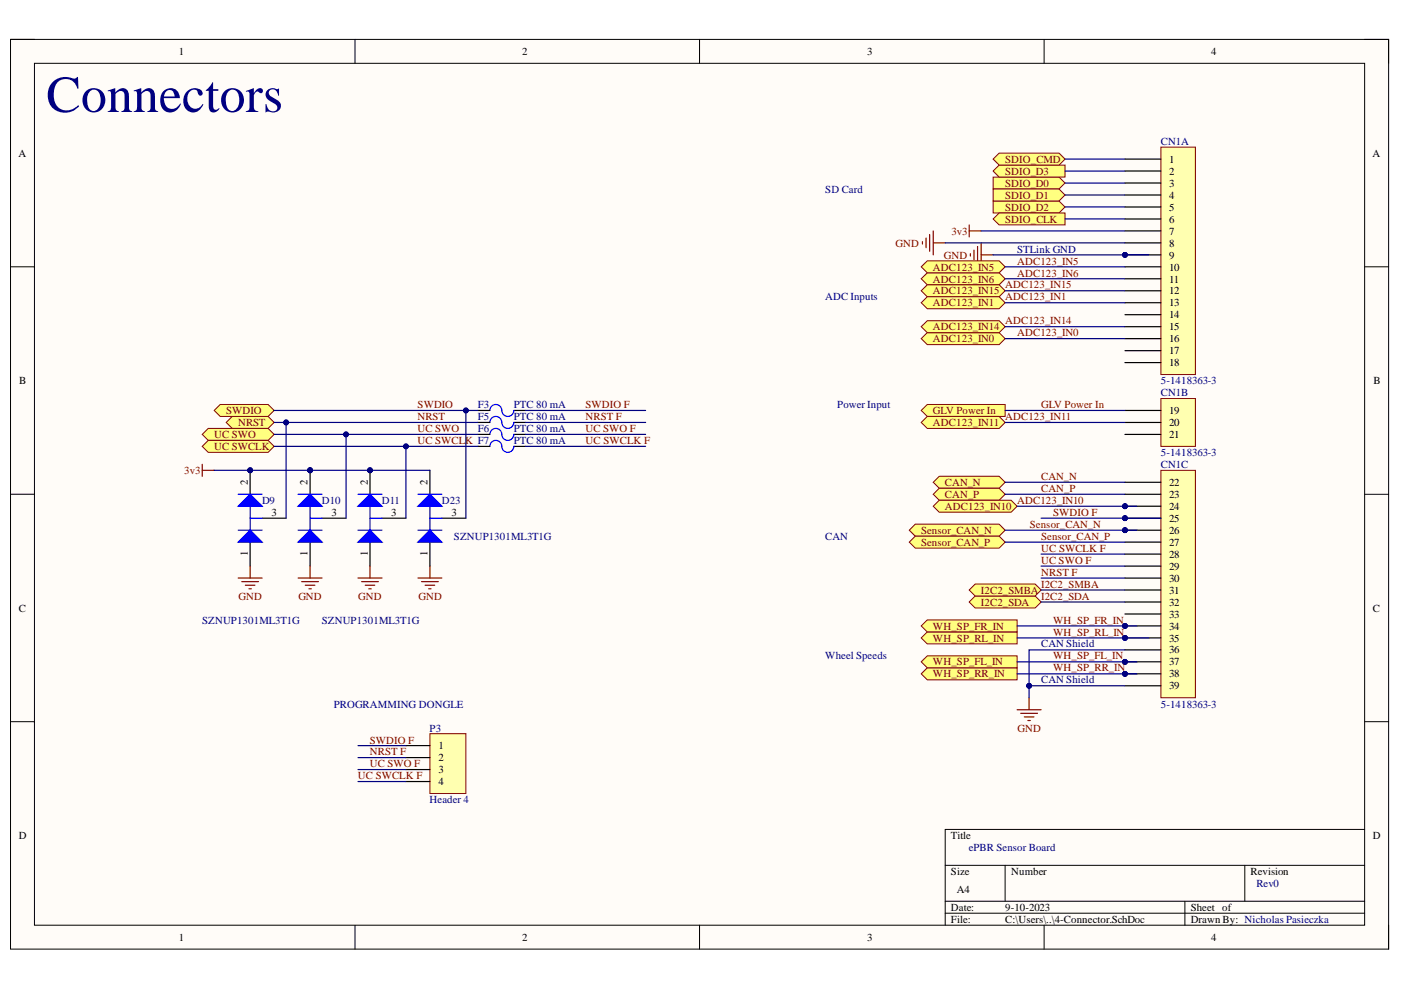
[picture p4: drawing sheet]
<svg xmlns="http://www.w3.org/2000/svg" width="297mm" height="210mm" viewBox="0 0 297 210" stroke-linecap="round" stroke-linejoin="round" font-family="sans-serif">
<defs><g id="words">
<text font-size="11" fill="#000080" x="9.8" y="23.7">Connectors</text>
<g font-size="2.3">
<text x="37.9" y="11.7">1</text>
<text x="110.7" y="11.7">2</text>
<text x="183.9" y="11.7">3</text>
<text x="256.8" y="11.7">4</text>
<text x="3.9" y="33.3">A</text>
<text x="247.9" y="34.6">1</text>
<text x="291" y="33.3">A</text>
<text x="247.9" y="37.1">2</text>
<text x="247.9" y="39.6">3</text>
<text x="247.9" y="42.2">4</text>
<text x="247.9" y="44.7">5</text>
<text x="247.9" y="47.2">6</text>
<text x="247.9" y="49.8">7</text>
<text x="247.9" y="52.3">8</text>
<text x="247.9" y="54.8">9</text>
<text x="247.9" y="57.4">10</text>
<text x="247.9" y="59.9">11</text>
<text x="247.9" y="62.4">12</text>
<text x="247.9" y="65">13</text>
<text x="247.9" y="67.5">14</text>
<text x="247.9" y="70">15</text>
<text x="247.9" y="72.6">16</text>
<text x="247.9" y="75.1">17</text>
<text x="247.9" y="77.6">18</text>
<text x="4.1" y="81.4">B</text>
<text x="291.2" y="81.4">B</text>
<text x="247.9" y="87.8">19</text>
<text x="247.9" y="90.4">20</text>
<text x="247.9" y="92.9">21</text>
<text x="52.5" y="102.7" transform="rotate(-90 52.5 102.7)">2</text>
<text x="65.2" y="102.7" transform="rotate(-90 65.2 102.7)">2</text>
<text x="78" y="102.7" transform="rotate(-90 78 102.7)">2</text>
<text x="90.7" y="102.7" transform="rotate(-90 90.7 102.7)">2</text>
<text x="247.9" y="103.1">22</text>
<text x="247.9" y="105.6">23</text>
<text x="57.6" y="109.4">3</text>
<text x="70.3" y="109.4">3</text>
<text x="83" y="109.4">3</text>
<text x="95.7" y="109.4">3</text>
<text x="247.9" y="108.1">24</text>
<text x="247.9" y="110.7">25</text>
<text x="247.9" y="113.2">26</text>
<text x="52.5" y="117.9" transform="rotate(-90 52.5 117.9)">1</text>
<text x="65.2" y="117.9" transform="rotate(-90 65.2 117.9)">1</text>
<text x="78" y="117.9" transform="rotate(-90 78 117.9)">1</text>
<text x="90.7" y="117.9" transform="rotate(-90 90.7 117.9)">1</text>
<text x="247.9" y="115.7">27</text>
<text x="247.9" y="118.3">28</text>
<text x="247.9" y="120.8">29</text>
<text x="247.9" y="123.3">30</text>
<text x="247.9" y="125.9">31</text>
<text x="4" y="129.7">C</text>
<text x="247.9" y="128.4">32</text>
<text x="247.9" y="130.9">33</text>
<text x="291.1" y="129.7">C</text>
<text x="247.9" y="133.5">34</text>
<text x="247.9" y="136">35</text>
<text x="247.9" y="138.5">36</text>
<text x="247.9" y="141.1">37</text>
<text x="247.9" y="143.6">38</text>
<text x="247.9" y="146.2">39</text>
<text x="92.9" y="158.9">1</text>
<text x="92.9" y="161.4">2</text>
<text x="92.9" y="164">3</text>
<text x="92.9" y="166.5">4</text>
<text x="4" y="177.9">D</text>
<text x="201.6" y="177.9">Title</text>
<text x="291.1" y="177.9">D</text>
<text x="201.6" y="185.5">Size</text>
<text x="214.4" y="185.5">Number</text>
<text x="265.1" y="185.5">Revision</text>
<text x="202.9" y="189.3">A4</text>
<text x="201.6" y="193.1">Date:</text>
<text x="201.6" y="195.7">File:</text>
<text x="213.1" y="193.1">9-10-2023</text>
<text x="213.1" y="195.7">C:\Users\..\4-Connector.SchDoc</text>
<text x="252.4" y="193.1">Sheet of</text>
<text x="252.4" y="195.7">Drawn By: Nicholas Pasieczka</text>
<text x="37.9" y="199.5">1</text>
<text x="110.7" y="199.5">2</text>
<text x="183.9" y="199.5">3</text>
<text x="256.8" y="199.5">4</text>
</g>
<g font-size="2.3" fill="#800000">
<text x="213.1" y="34.6">SDIO_CMD</text>
<text x="213.1" y="39.6">SDIO_D0</text>
<text x="213.1" y="37.1">SDIO_D3</text>
<text x="213.1" y="44.7">SDIO_D2</text>
<text x="213.1" y="42.2">SDIO_D1</text>
<text x="213.1" y="47.2">SDIO_CLK</text>
<text x="189.9" y="52.3">GND</text>
<text x="201.7" y="49.8">3v3</text>
<text x="197.8" y="59.9">ADC123_IN6</text>
<text x="197.8" y="57.4">ADC123_IN5</text>
<text x="200.1" y="54.8">GND</text>
<text x="215.7" y="58.6">ADC123_IN6</text>
<text x="215.7" y="56.1">ADC123_IN5</text>
<text x="197.8" y="62.4">ADC123_IN15</text>
<text x="197.8" y="65">ADC123_IN1</text>
<text x="213.1" y="61.2">ADC123_IN15</text>
<text x="213.1" y="63.7">ADC123_IN1</text>
<text x="197.8" y="70">ADC123_IN14</text>
<text x="213.1" y="68.8">ADC123_IN14</text>
<text x="215.7" y="71.3">ADC123_IN0</text>
<text x="197.8" y="72.6">ADC123_IN0</text>
<text x="48" y="87.8">SWDIO</text>
<text x="88.5" y="89.1">NRST</text>
<text x="88.5" y="86.5">SWDIO</text>
<text x="124.2" y="89.1">NRST F</text>
<text x="124.2" y="86.5">SWDIO F</text>
<text x="197.8" y="87.8">GLV Power In</text>
<text x="213.1" y="89.1">ADC123_IN11</text>
<text x="220.7" y="86.5">GLV Power In</text>
<text x="45.4" y="92.9">UC SWO</text>
<text x="45.4" y="95.5">UC SWCLK</text>
<text x="50.5" y="90.4">NRST</text>
<text x="88.5" y="94.2">UC SWCLK F7</text>
<text x="88.5" y="91.7">UC SWO</text>
<text x="124.2" y="91.7">UC SWO F</text>
<text x="124.2" y="94.2">UC SWCLK F</text>
<text x="197.8" y="90.4">ADC123_IN11</text>
<text x="39.1" y="100.5">3v3</text>
<text x="220.7" y="101.8">CAN_N</text>
<text x="200.3" y="103.1">CAN_N</text>
<text x="200.3" y="105.6">CAN_P</text>
<text x="215.7" y="106.9">ADC123_IN10</text>
<text x="220.7" y="104.3">CAN_P</text>
<text x="195.3" y="113.2">Sensor_CAN_N</text>
<text x="200.3" y="108.1">ADC123_IN10</text>
<text x="218.4" y="111.9">Sensor_CAN_N</text>
<text x="223.3" y="109.4">SWDIO F</text>
<text x="195.3" y="115.7">Sensor_CAN_P</text>
<text x="220.7" y="119.5">UC SWO F</text>
<text x="220.7" y="117">UC SWCLK F</text>
<text x="220.7" y="114.5">Sensor_CAN_P</text>
<text x="208" y="125.9">I2C2_SMBA</text>
<text x="220.7" y="124.6">I2C2_SMBA</text>
<text x="220.7" y="122.1">NRST F</text>
<text x="50.6" y="127.1">GND</text>
<text x="63.3" y="127.1">GND</text>
<text x="75.9" y="127.1">GND</text>
<text x="88.7" y="127.1">GND</text>
<text x="208" y="128.4">I2C2_SDA</text>
<text x="220.7" y="127.1">I2C2_SDA</text>
<text x="197.8" y="136">WH_SP_RL_IN</text>
<text x="197.8" y="133.5">WH_SP_FR_IN</text>
<text x="223.3" y="134.7">WH_SP_RL_IN</text>
<text x="223.3" y="132.2">WH_SP_FR_IN</text>
<text x="197.8" y="143.6">WH_SP_RR_IN</text>
<text x="197.8" y="141.1">WH_SP_FL_IN</text>
<text x="223.3" y="142.4">WH_SP_RR_IN</text>
<text x="223.3" y="139.8">WH_SP_FL_IN</text>
<text x="215.7" y="155.1">GND</text>
<text x="78.4" y="157.6">SWDIO F</text>
<text x="78.4" y="160.2">NRST F</text>
<text x="75.9" y="165.2">UC SWCLK F</text>
<text x="78.4" y="162.7">UC SWO F</text>
</g>
<g font-size="2.3" fill="#000080">
<text x="246.1" y="30.8">CN1A</text>
<text x="175" y="40.9">SD Card</text>
<text x="215.7" y="53.6">STLink GND</text>
<text x="175" y="63.7">ADC Inputs</text>
<text x="246.1" y="81.4">5-1418363-3</text>
<text x="246.1" y="84">CN1B</text>
<text x="101.3" y="89.1">F5</text>
<text x="101.3" y="86.5">F3</text>
<text x="108.9" y="89.1">PTC 80 mA</text>
<text x="108.9" y="86.5">PTC 80 mA</text>
<text x="177.5" y="86.5">Power Input</text>
<text x="101.3" y="91.7">F6</text>
<text x="108.9" y="91.7">PTC 80 mA</text>
<text x="108.9" y="94.2">PTC 80 mA</text>
<text x="246.1" y="96.7">5-1418363-3</text>
<text x="246.1" y="99.3">CN1C</text>
<text x="55.6" y="106.9">D9</text>
<text x="68.2" y="106.9">D10</text>
<text x="80.9" y="106.9">D11</text>
<text x="93.7" y="106.9">D23</text>
<text x="96.2" y="114.5">SZNUP1301ML3T1G</text>
<text x="175" y="114.5">CAN</text>
<text x="42.9" y="132.2">SZNUP1301ML3T1G</text>
<text x="68.2" y="132.2">SZNUP1301ML3T1G</text>
<text x="220.7" y="137.3">CAN Shield</text>
<text x="175" y="139.8">Wheel Speeds</text>
<text x="220.7" y="144.9">CAN Shield</text>
<text x="70.8" y="150">PROGRAMMING DONGLE</text>
<text x="91.1" y="155.1">P3</text>
<text x="246.1" y="150">5-1418363-3</text>
<text x="91.1" y="170.3">Header 4</text>
<text x="205.4" y="180.5">ePBR Sensor Board</text>
<text x="266.4" y="188.1">Rev0</text>
</g>
</g></defs>
<path d="M2.2 8.4h292.2v192.8h-292.2z" fill-rule="evenodd" fill="#fffcf8"/>
<path d="M2.2 8.4h292.2v192.8h-292.2z" fill="none" stroke="#000" stroke-width=".21"/>
<path d="M7.3 13.4h282v182.8h-282z" fill-rule="evenodd" fill="#fffcf8"/>
<g fill="none" stroke="#000" stroke-width=".21">
<path d="M2.2 8.3h5.1M7.3 13.4h282v182.8h-282zM75.3 8.3v5.1M148.3 8.3v5.1M221.4 8.4v5M289.3 8.4h5.1v5M2.2 56.6h5.1M289.3 56.6h5.1M2.2 104.8h5.1M289.3 104.8h5.1M2.2 153h5.1M289.3 153h5.1"/>
<path d="M289.3 175.9h-88.9v20.3M75.3 196.2v5M148.3 196.2v5M200.4 183.5h88.9M200.4 191.1h88.9M200.4 193.6h88.9M213.1 183.5v7.6M221.4 196.2v5M251.2 191.1v5.1M263.9 183.5v7.6M294.4 196.2v5"/>
</g>
<path d="M195.6 51.2v.5M196.3 50.5v2M197.1 49.7v3.6M197.9 49v5M197.9 51.5h2.5" fill="none" stroke="#800000" stroke-width=".25"/>
<path d="M49.2 88.3h7.6l1.3 1.3-1.3 1.2h-7.6l-1.2-1.2z" fill-rule="evenodd" fill="#ffff80"/>
<path d="M49.2 88.3h7.6l1.3 1.3-1.3 1.2h-7.6l-1.2-1.2z" fill="none" stroke="#800000" stroke-width=".21"/>
<path d="M42.9 92.1l1.2-1.3h12.7l1.3 1.3-1.3 1.3h-12.7z" fill-rule="evenodd" fill="#ffff80"/>
<path d="M42.9 92.1l1.2-1.3h12.7l1.3 1.3-1.3 1.3h-12.7z" fill="none" stroke="#800000" stroke-width=".21"/>
<path d="M42.9 94.6l1.2-1.2h12.7l1.3 1.2-1.3 1.3h-12.7z" fill-rule="evenodd" fill="#ffff80"/>
<path d="M42.9 94.6l1.2-1.2h12.7l1.3 1.2-1.3 1.3h-12.7z" fill="none" stroke="#800000" stroke-width=".21"/>
<path d="M106.4 89.5a1.27 1.27 0 0 0-1.3-1.2 1.27 1.27 0 0 0-1.2 1.3M106.4 92.1a1.27 1.27 0 0 0-1.3-1.3 1.27 1.27 0 0 0-1.2 1.3M106.4 94.6a1.27 1.27 0 0 0-1.3-1.2 1.27 1.27 0 0 0-1.2 1.2M108.9 89.6a1.27 1.27 0 0 1-1.2 1.2 1.27 1.27 0 0 1-1.3-1.2M108.9 92.1a1.27 1.27 0 0 1-1.2 1.3 1.27 1.27 0 0 1-1.3-1.3M108.9 94.6a1.27 1.27 0 0 1-1.2 1.3 1.27 1.27 0 0 1-1.3-1.2" fill="none" stroke="#00f" stroke-width=".25"/>
<path d="M101.3 89.6h2.6M101.3 92.1h2.6M101.3 94.6h2.6M108.9 89.6h2.6M108.9 92.1h2.6M108.9 94.6h2.6" fill="none" stroke="#000" stroke-width=".25"/>
<path d="M42.9 98.4v2.6M42.9 99.7h2.5" fill="none" stroke="#800000" stroke-width=".25"/>
<circle cx="65.7" cy="99.7" r=".51" fill="#000080"/>
<circle cx="65.7" cy="99.7" r=".51" fill="none" stroke="#000080" stroke-width=".21"/>
<path d="M65.7 99.7v5.1M65.7 114.9v5.1" fill="none" stroke="#000" stroke-width=".25"/>
<circle cx="65.7" cy="99.7" r=".51" fill="#000080"/>
<circle cx="65.7" cy="99.7" r=".51" fill="none" stroke="#000080" stroke-width=".21"/>
<path d="M68.3 109.9h5.1" fill="none" stroke="#000" stroke-width=".25"/>
<path d="M63.2 107.3l2.5-2.5 2.6 2.5z" fill="#00f"/>
<path d="M63.2 107.3l2.5-2.5 2.6 2.5z" fill="none" stroke="#00f" stroke-width=".25"/>
<path d="M63.2 114.9l2.5-2.5 2.6 2.5z" fill="#00f"/>
<path d="M63.2 114.9l2.5-2.5 2.6 2.5zM63.2 112.4h5.1M63.2 104.8h5.1M65.7 107.3v5.1M65.7 109.9h2.6" fill="none" stroke="#00f" stroke-width=".25"/>
<path d="M63.2 122.6h5.1M64 123.3h3.5M64.7 124.1h2.1M65.5 124.8h.5M65.7 120v2.6" fill="none" stroke="#800000" stroke-width=".25"/>
<circle cx="78.4" cy="99.7" r=".51" fill="#000080"/>
<circle cx="78.4" cy="99.7" r=".51" fill="none" stroke="#000080" stroke-width=".21"/>
<path d="M78.4 99.7v5.1M78.4 114.9v5.1" fill="none" stroke="#000" stroke-width=".25"/>
<circle cx="78.4" cy="99.7" r=".51" fill="#000080"/>
<circle cx="78.4" cy="99.7" r=".51" fill="none" stroke="#000080" stroke-width=".21"/>
<path d="M81 109.9h5.1" fill="none" stroke="#000" stroke-width=".25"/>
<path d="M75.9 107.3l2.5-2.5 2.6 2.5z" fill="#00f"/>
<path d="M75.9 107.3l2.5-2.5 2.6 2.5z" fill="none" stroke="#00f" stroke-width=".25"/>
<path d="M75.9 114.9l2.5-2.5 2.6 2.5z" fill="#00f"/>
<path d="M75.9 114.9l2.5-2.5 2.6 2.5zM75.9 112.4h5.1M75.9 104.8h5.1M78.4 107.3v5.1M78.4 109.9h2.6" fill="none" stroke="#00f" stroke-width=".25"/>
<path d="M75.9 122.6h5.1M76.7 123.3h3.5M77.4 124.1h2.1M78.2 124.8h.5M78.4 120v2.6" fill="none" stroke="#800000" stroke-width=".25"/>
<circle cx="53" cy="99.7" r=".51" fill="#000080"/>
<circle cx="53" cy="99.7" r=".51" fill="none" stroke="#000080" stroke-width=".21"/>
<path d="M53 99.7v5.1M53 114.9v5.1" fill="none" stroke="#000" stroke-width=".25"/>
<circle cx="53" cy="99.7" r=".51" fill="#000080"/>
<circle cx="53" cy="99.7" r=".51" fill="none" stroke="#000080" stroke-width=".21"/>
<path d="M55.6 109.9h5.1" fill="none" stroke="#000" stroke-width=".25"/>
<path d="M50.5 107.3l2.5-2.5 2.6 2.5z" fill="#00f"/>
<path d="M50.5 107.3l2.5-2.5 2.6 2.5z" fill="none" stroke="#00f" stroke-width=".25"/>
<path d="M50.5 114.9l2.5-2.5 2.6 2.5z" fill="#00f"/>
<path d="M50.5 114.9l2.5-2.5 2.6 2.5zM50.5 112.4h5.1M50.5 104.8h5.1M53 107.3v5.1M53 109.9h2.6" fill="none" stroke="#00f" stroke-width=".25"/>
<path d="M50.5 122.6h5.1M51.3 123.3h3.5M52 124.1h2.1M52.8 124.8h.5M53 120v2.6" fill="none" stroke="#800000" stroke-width=".25"/>
<circle cx="238.5" cy="54" r=".51" fill="#000080"/>
<circle cx="238.5" cy="54" r=".51" fill="none" stroke="#000080" stroke-width=".21"/>
<path d="M246.1 31.2h7.4v48.2h-7.4z" fill-rule="evenodd" fill="#ffffb0"/>
<path d="M246.1 31.2h7.4v48.2h-7.4z" fill="none" stroke="#800000" stroke-width=".21"/>
<path d="M238.5 33.7h7.6M238.5 36.3h7.6M238.5 38.8h7.6M238.5 41.3h7.6M238.5 43.9h7.6M238.5 46.4h7.6M238.5 49h7.6M238.5 51.5h7.6M238.5 54h7.6" fill="none" stroke="#000" stroke-width=".25"/>
<circle cx="238.5" cy="54" r=".51" fill="#000080"/>
<circle cx="238.5" cy="54" r=".51" fill="none" stroke="#000080" stroke-width=".21"/>
<path d="M238.5 56.6h7.6M238.5 59.1h7.6M238.5 61.7h7.6M238.5 64.2h7.6M238.5 66.7h7.6M238.5 69.3h7.6M238.5 71.8h7.6M238.5 74.3h7.6M238.5 76.9h7.6" fill="none" stroke="#000" stroke-width=".25"/>
<path d="M246.1 84.5h7.4v10.1h-7.4z" fill-rule="evenodd" fill="#ffffb0"/>
<path d="M246.1 84.5h7.4v10.1h-7.4z" fill="none" stroke="#800000" stroke-width=".21"/>
<path d="M238.5 87h7.6M238.5 89.6h7.6M238.5 92.1h7.6" fill="none" stroke="#000" stroke-width=".25"/>
<circle cx="238.5" cy="107.3" r=".51" fill="#000080"/>
<circle cx="238.5" cy="107.3" r=".51" fill="none" stroke="#000080" stroke-width=".21"/>
<circle cx="238.5" cy="109.9" r=".51" fill="#000080"/>
<circle cx="238.5" cy="109.9" r=".51" fill="none" stroke="#000080" stroke-width=".21"/>
<circle cx="238.5" cy="112.4" r=".51" fill="#000080"/>
<circle cx="238.5" cy="112.4" r=".51" fill="none" stroke="#000080" stroke-width=".21"/>
<circle cx="238.5" cy="132.7" r=".51" fill="#000080"/>
<circle cx="238.5" cy="132.7" r=".51" fill="none" stroke="#000080" stroke-width=".21"/>
<circle cx="238.5" cy="135.3" r=".51" fill="#000080"/>
<circle cx="238.5" cy="135.3" r=".51" fill="none" stroke="#000080" stroke-width=".21"/>
<circle cx="238.5" cy="140.3" r=".51" fill="#000080"/>
<circle cx="238.5" cy="140.3" r=".51" fill="none" stroke="#000080" stroke-width=".21"/>
<circle cx="238.5" cy="142.9" r=".51" fill="#000080"/>
<circle cx="238.5" cy="142.9" r=".51" fill="none" stroke="#000080" stroke-width=".21"/>
<path d="M246.1 99.7h7.4v48.2h-7.4z" fill-rule="evenodd" fill="#ffffb0"/>
<path d="M246.1 99.7h7.4v48.2h-7.4z" fill="none" stroke="#800000" stroke-width=".21"/>
<path d="M238.5 102.3h7.6M238.5 104.8h7.6M238.5 107.3h7.6" fill="none" stroke="#000" stroke-width=".25"/>
<circle cx="238.5" cy="107.3" r=".51" fill="#000080"/>
<circle cx="238.5" cy="107.3" r=".51" fill="none" stroke="#000080" stroke-width=".21"/>
<path d="M238.5 109.9h7.6" fill="none" stroke="#000" stroke-width=".25"/>
<circle cx="238.5" cy="109.9" r=".51" fill="#000080"/>
<circle cx="238.5" cy="109.9" r=".51" fill="none" stroke="#000080" stroke-width=".21"/>
<path d="M238.5 112.4h7.6" fill="none" stroke="#000" stroke-width=".25"/>
<circle cx="238.5" cy="112.4" r=".51" fill="#000080"/>
<circle cx="238.5" cy="112.4" r=".51" fill="none" stroke="#000080" stroke-width=".21"/>
<path d="M238.5 114.9h7.6M238.5 117.5h7.6M238.5 120h7.6M238.5 122.6h7.6M238.5 125.1h7.6M238.5 127.6h7.6M238.5 130.2h7.6M238.5 132.7h7.6" fill="none" stroke="#000" stroke-width=".25"/>
<circle cx="238.5" cy="132.7" r=".51" fill="#000080"/>
<circle cx="238.5" cy="132.7" r=".51" fill="none" stroke="#000080" stroke-width=".21"/>
<path d="M238.5 135.3h7.6" fill="none" stroke="#000" stroke-width=".25"/>
<circle cx="238.5" cy="135.3" r=".51" fill="#000080"/>
<circle cx="238.5" cy="135.3" r=".51" fill="none" stroke="#000080" stroke-width=".21"/>
<path d="M238.5 137.8h7.6M238.5 140.3h7.6" fill="none" stroke="#000" stroke-width=".25"/>
<circle cx="238.5" cy="140.3" r=".51" fill="#000080"/>
<circle cx="238.5" cy="140.3" r=".51" fill="none" stroke="#000080" stroke-width=".21"/>
<path d="M238.5 142.9h7.6" fill="none" stroke="#000" stroke-width=".25"/>
<circle cx="238.5" cy="142.9" r=".51" fill="#000080"/>
<circle cx="238.5" cy="142.9" r=".51" fill="none" stroke="#000080" stroke-width=".21"/>
<path d="M238.5 145.4h7.6" fill="none" stroke="#000" stroke-width=".25"/>
<path d="M215.6 150.5h5.1M216.4 151.2h3.6M217.2 152h2M217.9 152.8h.5M218.2 147.9v2.6" fill="none" stroke="#800000" stroke-width=".25"/>
<path d="M45.4 87l1.3-1.2h10.1l1.3 1.2-1.3 1.3h-10.1z" fill-rule="evenodd" fill="#ffff80"/>
<path d="M45.4 87l1.3-1.2h10.1l1.3 1.2-1.3 1.3h-10.1z" fill="none" stroke="#800000" stroke-width=".21"/>
<path d="M106.4 87a1.27 1.27 0 0 0-1.3-1.2 1.27 1.27 0 0 0-1.2 1.2M108.9 87a1.27 1.27 0 0 1-1.2 1.3 1.27 1.27 0 0 1-1.3-1.2" fill="none" stroke="#00f" stroke-width=".25"/>
<path d="M91.2 99.7v5.1M101.3 87h2.6M108.9 87h2.6M91.2 114.9v5.1M93.7 109.9h5.1" fill="none" stroke="#000" stroke-width=".25"/>
<path d="M88.6 122.6h5.1M89.4 123.3h3.5M90.1 124.1h2.1M90.9 124.8h.5M91.2 120v2.6" fill="none" stroke="#800000" stroke-width=".25"/>
<path d="M88.6 107.3l2.6-2.5 2.5 2.5z" fill="#00f"/>
<path d="M88.6 107.3l2.6-2.5 2.5 2.5z" fill="none" stroke="#00f" stroke-width=".25"/>
<path d="M88.6 114.9l2.6-2.5 2.5 2.5z" fill="#00f"/>
<path d="M88.6 114.9l2.6-2.5 2.5 2.5zM88.6 112.4h5.1M88.6 104.8h5.1M91.2 107.3v5.1M91.2 109.9h2.5" fill="none" stroke="#00f" stroke-width=".25"/>
<path d="M91.2 155.6h7.6v12.6h-7.6z" fill-rule="evenodd" fill="#ffffb0"/>
<path d="M91.2 155.6h7.6v12.6h-7.6z" fill="none" stroke="#800000" stroke-width=".21"/>
<path d="M86.1 158.1h5.1M86.1 160.6h5.1M86.1 163.2h5.1M86.1 165.7h5.1" fill="none" stroke="#000" stroke-width=".25"/>
<path d="M205.5 47.7v2.5M205.5 49h2.5" fill="none" stroke="#800000" stroke-width=".25"/>
<path d="M210.6 42.6h13.9l1.3 1.3-1.3 1.3h-13.9z" fill-rule="evenodd" fill="#ffff80"/>
<path d="M210.6 42.6h13.9l1.3 1.3-1.3 1.3h-13.9z" fill="none" stroke="#800000" stroke-width=".21"/>
<path d="M210.6 37.5h13.9l1.3 1.3-1.3 1.3h-13.9z" fill-rule="evenodd" fill="#ffff80"/>
<path d="M210.6 37.5h13.9l1.3 1.3-1.3 1.3h-13.9z" fill="none" stroke="#800000" stroke-width=".21"/>
<path d="M210.6 36.3l1.2-1.3h14v2.5h-14z" fill-rule="evenodd" fill="#ffff80"/>
<path d="M210.6 36.3l1.2-1.3h14v2.5h-14z" fill="none" stroke="#800000" stroke-width=".21"/>
<path d="M210.6 33.7l1.2-1.2h12.7l1.3 1.2-1.3 1.3h-12.7z" fill-rule="evenodd" fill="#ffff80"/>
<path d="M210.6 33.7l1.2-1.2h12.7l1.3 1.2-1.3 1.3h-12.7z" fill="none" stroke="#800000" stroke-width=".21"/>
<path d="M210.6 40.1h13.9l1.3 1.2-1.3 1.3h-13.9z" fill-rule="evenodd" fill="#ffff80"/>
<path d="M210.6 40.1h13.9l1.3 1.2-1.3 1.3h-13.9z" fill="none" stroke="#800000" stroke-width=".21"/>
<path d="M210.6 46.4l1.2-1.2h14v2.5h-14z" fill-rule="evenodd" fill="#ffff80"/>
<path d="M210.6 46.4l1.2-1.2h14v2.5h-14z" fill="none" stroke="#800000" stroke-width=".21"/>
<path d="M195.3 87l1.3-1.2h16.5v2.5h-16.5z" fill-rule="evenodd" fill="#ffff80"/>
<path d="M195.3 87l1.3-1.2h16.5v2.5h-16.5z" fill="none" stroke="#800000" stroke-width=".21"/>
<path d="M205.7 53.8v.5M206.5 53v2.1M207.3 52.3v3.5M208 51.5v5.1M208 54h2.6" fill="none" stroke="#800000" stroke-width=".25"/>
<path d="M195.3 142.9l1.3-1.3h19v2.5h-19z" fill-rule="evenodd" fill="#ffff80"/>
<path d="M195.3 142.9l1.3-1.3h19v2.5h-19z" fill="none" stroke="#800000" stroke-width=".21"/>
<path d="M195.3 140.3l1.3-1.2h19v2.5h-19z" fill-rule="evenodd" fill="#ffff80"/>
<path d="M195.3 140.3l1.3-1.2h19v2.5h-19z" fill="none" stroke="#800000" stroke-width=".21"/>
<path d="M195.3 135.3l1.3-1.3h19v2.5h-19z" fill-rule="evenodd" fill="#ffff80"/>
<path d="M195.3 135.3l1.3-1.3h19v2.5h-19z" fill="none" stroke="#800000" stroke-width=".21"/>
<path d="M195.3 132.7l1.3-1.3h19v2.6h-19z" fill-rule="evenodd" fill="#ffff80"/>
<path d="M195.3 132.7l1.3-1.3h19v2.6h-19z" fill="none" stroke="#800000" stroke-width=".21"/>
<path d="M206.8 126.4h12.7l1.2 1.2-1.2 1.3h-12.7l-1.3-1.3z" fill-rule="evenodd" fill="#ffff80"/>
<path d="M206.8 126.4h12.7l1.2 1.2-1.2 1.3h-12.7l-1.3-1.3z" fill="none" stroke="#800000" stroke-width=".21"/>
<path d="M205.5 125.1l1.3-1.3h12.7l1.2 1.3-1.2 1.3h-12.7z" fill-rule="evenodd" fill="#ffff80"/>
<path d="M205.5 125.1l1.3-1.3h12.7l1.2 1.3-1.2 1.3h-12.7z" fill="none" stroke="#800000" stroke-width=".21"/>
<path d="M194 111.1h17.8l1.3 1.3-1.3 1.3h-17.8l-1.2-1.3z" fill-rule="evenodd" fill="#ffff80"/>
<path d="M194 111.1h17.8l1.3 1.3-1.3 1.3h-17.8l-1.2-1.3z" fill="none" stroke="#800000" stroke-width=".21"/>
<path d="M192.8 114.9l1.2-1.2h17.8l1.3 1.2-1.3 1.3h-17.8z" fill-rule="evenodd" fill="#ffff80"/>
<path d="M192.8 114.9l1.2-1.2h17.8l1.3 1.2-1.3 1.3h-17.8z" fill="none" stroke="#800000" stroke-width=".21"/>
<path d="M197.9 102.3l1.2-1.3h12.7l1.3 1.3-1.3 1.2h-12.7z" fill-rule="evenodd" fill="#ffff80"/>
<path d="M197.9 102.3l1.2-1.3h12.7l1.3 1.3-1.3 1.2h-12.7z" fill="none" stroke="#800000" stroke-width=".21"/>
<path d="M199.1 103.5h12.7l1.3 1.3-1.3 1.3h-12.7l-1.2-1.3z" fill-rule="evenodd" fill="#ffff80"/>
<path d="M199.1 103.5h12.7l1.3 1.3-1.3 1.3h-12.7l-1.2-1.3z" fill="none" stroke="#800000" stroke-width=".21"/>
<path d="M197.9 107.3l1.2-1.2h15.3l1.2 1.2-1.2 1.3h-15.3z" fill-rule="evenodd" fill="#ffff80"/>
<path d="M197.9 107.3l1.2-1.2h15.3l1.2 1.2-1.2 1.3h-15.3z" fill="none" stroke="#800000" stroke-width=".21"/>
<path d="M195.3 89.6l1.3-1.3h15.2l1.3 1.3-1.3 1.2h-15.2z" fill-rule="evenodd" fill="#ffff80"/>
<path d="M195.3 89.6l1.3-1.3h15.2l1.3 1.3-1.3 1.2h-15.2z" fill="none" stroke="#800000" stroke-width=".21"/>
<path d="M195.3 71.8l1.3-1.3h15.2l1.3 1.3-1.3 1.3h-15.2z" fill-rule="evenodd" fill="#ffff80"/>
<path d="M195.3 71.8l1.3-1.3h15.2l1.3 1.3-1.3 1.3h-15.2z" fill="none" stroke="#800000" stroke-width=".21"/>
<path d="M195.3 59.1l1.3-1.3h15.2l1.3 1.3-1.3 1.3h-15.2z" fill-rule="evenodd" fill="#ffff80"/>
<path d="M195.3 59.1l1.3-1.3h15.2l1.3 1.3-1.3 1.3h-15.2z" fill="none" stroke="#800000" stroke-width=".21"/>
<path d="M195.3 56.6l1.3-1.3h15.2l1.3 1.3-1.3 1.2h-15.2z" fill-rule="evenodd" fill="#ffff80"/>
<path d="M195.3 56.6l1.3-1.3h15.2l1.3 1.3-1.3 1.2h-15.2z" fill="none" stroke="#800000" stroke-width=".21"/>
<path d="M195.3 69.3l1.3-1.3h15.2l1.3 1.3-1.3 1.2h-15.2z" fill-rule="evenodd" fill="#ffff80"/>
<path d="M195.3 69.3l1.3-1.3h15.2l1.3 1.3-1.3 1.2h-15.2z" fill="none" stroke="#800000" stroke-width=".21"/>
<path d="M195.3 61.7l1.3-1.3h15.2l1.3 1.3-1.3 1.2h-15.2z" fill-rule="evenodd" fill="#ffff80"/>
<path d="M195.3 61.7l1.3-1.3h15.2l1.3 1.3-1.3 1.2h-15.2z" fill="none" stroke="#800000" stroke-width=".21"/>
<path d="M195.3 64.2l1.3-1.3h15.2l1.3 1.3-1.3 1.3h-15.2z" fill-rule="evenodd" fill="#ffff80"/>
<path d="M195.3 64.2l1.3-1.3h15.2l1.3 1.3-1.3 1.3h-15.2z" fill="none" stroke="#800000" stroke-width=".21"/>
<path d="M45.4 99.7h20.3M111.5 89.6h25.4M111.5 92.1h25.4M111.5 94.6h25.4" fill="none" stroke="#000080" stroke-width=".25"/>
<circle cx="53" cy="99.7" r=".51" fill="#000080"/>
<circle cx="53" cy="99.7" r=".51" fill="none" stroke="#000080" stroke-width=".21"/>
<circle cx="65.7" cy="99.7" r=".51" fill="#000080"/>
<circle cx="65.7" cy="99.7" r=".51" fill="none" stroke="#000080" stroke-width=".21"/>
<path d="M58.1 89.6h43.2" fill="none" stroke="#000080" stroke-width=".25"/>
<circle cx="60.7" cy="89.6" r=".51" fill="#000080"/>
<circle cx="60.7" cy="89.6" r=".51" fill="none" stroke="#000080" stroke-width=".21"/>
<path d="M58.1 92.1h43.2" fill="none" stroke="#000080" stroke-width=".25"/>
<circle cx="73.4" cy="92.1" r=".51" fill="#000080"/>
<circle cx="73.4" cy="92.1" r=".51" fill="none" stroke="#000080" stroke-width=".21"/>
<path d="M218.2 145.4h20.3" fill="none" stroke="#000080" stroke-width=".25"/>
<circle cx="218.2" cy="145.4" r=".51" fill="#000080"/>
<circle cx="218.2" cy="145.4" r=".51" fill="none" stroke="#000080" stroke-width=".21"/>
<path d="M238.5 137.8h-20.3v10.1" fill="none" stroke="#000080" stroke-width=".25"/>
<circle cx="218.2" cy="145.4" r=".51" fill="#000080"/>
<circle cx="218.2" cy="145.4" r=".51" fill="none" stroke="#000080" stroke-width=".21"/>
<path d="M58.1 87h43.2" fill="none" stroke="#000080" stroke-width=".25"/>
<circle cx="98.8" cy="87" r=".51" fill="#000080"/>
<circle cx="98.8" cy="87" r=".51" fill="none" stroke="#000080" stroke-width=".21"/>
<path d="M65.7 99.7h25.5M111.5 87h25.4" fill="none" stroke="#000080" stroke-width=".25"/>
<circle cx="78.4" cy="99.7" r=".51" fill="#000080"/>
<circle cx="78.4" cy="99.7" r=".51" fill="none" stroke="#000080" stroke-width=".21"/>
<circle cx="65.7" cy="99.7" r=".51" fill="#000080"/>
<circle cx="65.7" cy="99.7" r=".51" fill="none" stroke="#000080" stroke-width=".21"/>
<path d="M86.1 94.6v15.3" fill="none" stroke="#000080" stroke-width=".25"/>
<circle cx="86.1" cy="94.6" r=".51" fill="#000080"/>
<circle cx="86.1" cy="94.6" r=".51" fill="none" stroke="#000080" stroke-width=".21"/>
<path d="M60.7 89.6v20.3" fill="none" stroke="#000080" stroke-width=".25"/>
<circle cx="60.7" cy="89.6" r=".51" fill="#000080"/>
<circle cx="60.7" cy="89.6" r=".51" fill="none" stroke="#000080" stroke-width=".21"/>
<path d="M73.4 92.1v17.8" fill="none" stroke="#000080" stroke-width=".25"/>
<circle cx="73.4" cy="92.1" r=".51" fill="#000080"/>
<circle cx="73.4" cy="92.1" r=".51" fill="none" stroke="#000080" stroke-width=".21"/>
<path d="M98.8 87v22.9" fill="none" stroke="#000080" stroke-width=".25"/>
<circle cx="98.8" cy="87" r=".51" fill="#000080"/>
<circle cx="98.8" cy="87" r=".51" fill="none" stroke="#000080" stroke-width=".21"/>
<path d="M58.1 94.6h43.2M75.9 158.1h10.2M75.9 160.6h10.2M75.9 163.2h10.2M75.9 165.7h10.2" fill="none" stroke="#000080" stroke-width=".25"/>
<circle cx="86.1" cy="94.6" r=".51" fill="#000080"/>
<circle cx="86.1" cy="94.6" r=".51" fill="none" stroke="#000080" stroke-width=".21"/>
<path d="M225.8 38.8h12.7M225.8 36.3h12.7M225.8 33.7h12.7M200.4 51.5h38.1M208 49h30.5M210.6 54h33M225.8 43.9h12.7M225.8 41.3h12.7M225.8 46.4h12.7M213.1 87h25.4" fill="none" stroke="#000080" stroke-width=".25"/>
<circle cx="238.5" cy="54" r=".51" fill="#000080"/>
<circle cx="238.5" cy="54" r=".51" fill="none" stroke="#000080" stroke-width=".21"/>
<path d="M215.6 142.9h25.5" fill="none" stroke="#000080" stroke-width=".25"/>
<circle cx="238.5" cy="142.9" r=".51" fill="#000080"/>
<circle cx="238.5" cy="142.9" r=".51" fill="none" stroke="#000080" stroke-width=".21"/>
<path d="M215.6 140.3h25.5" fill="none" stroke="#000080" stroke-width=".25"/>
<circle cx="238.5" cy="140.3" r=".51" fill="#000080"/>
<circle cx="238.5" cy="140.3" r=".51" fill="none" stroke="#000080" stroke-width=".21"/>
<path d="M215.6 135.3h28" fill="none" stroke="#000080" stroke-width=".25"/>
<circle cx="238.5" cy="135.3" r=".51" fill="#000080"/>
<circle cx="238.5" cy="135.3" r=".51" fill="none" stroke="#000080" stroke-width=".21"/>
<path d="M215.6 132.7h25.5" fill="none" stroke="#000080" stroke-width=".25"/>
<circle cx="238.5" cy="132.7" r=".51" fill="#000080"/>
<circle cx="238.5" cy="132.7" r=".51" fill="none" stroke="#000080" stroke-width=".21"/>
<path d="M220.7 109.9h25.4M220.7 117.5h17.8M220.7 127.6h17.8M220.7 125.1h17.8M220.7 122.6h17.8M220.7 120h17.8" fill="none" stroke="#000080" stroke-width=".25"/>
<circle cx="238.5" cy="109.9" r=".51" fill="#000080"/>
<circle cx="238.5" cy="109.9" r=".51" fill="none" stroke="#000080" stroke-width=".21"/>
<path d="M213.1 112.4h28" fill="none" stroke="#000080" stroke-width=".25"/>
<circle cx="238.5" cy="112.4" r=".51" fill="#000080"/>
<circle cx="238.5" cy="112.4" r=".51" fill="none" stroke="#000080" stroke-width=".21"/>
<path d="M213.1 114.9h25.4M213.1 102.3h25.4M213.1 104.8h25.4M215.6 107.3h25.5" fill="none" stroke="#000080" stroke-width=".25"/>
<circle cx="238.5" cy="107.3" r=".51" fill="#000080"/>
<circle cx="238.5" cy="107.3" r=".51" fill="none" stroke="#000080" stroke-width=".21"/>
<path d="M213.1 59.1h25.4M213.1 56.6h25.4M213.1 71.8h25.4M213.1 69.3h25.4M213.1 61.7h25.4M213.1 64.2h25.4M213.1 89.6h25.4" fill="none" stroke="#000080" stroke-width=".25"/>
<use href="#words"/>
</svg>
